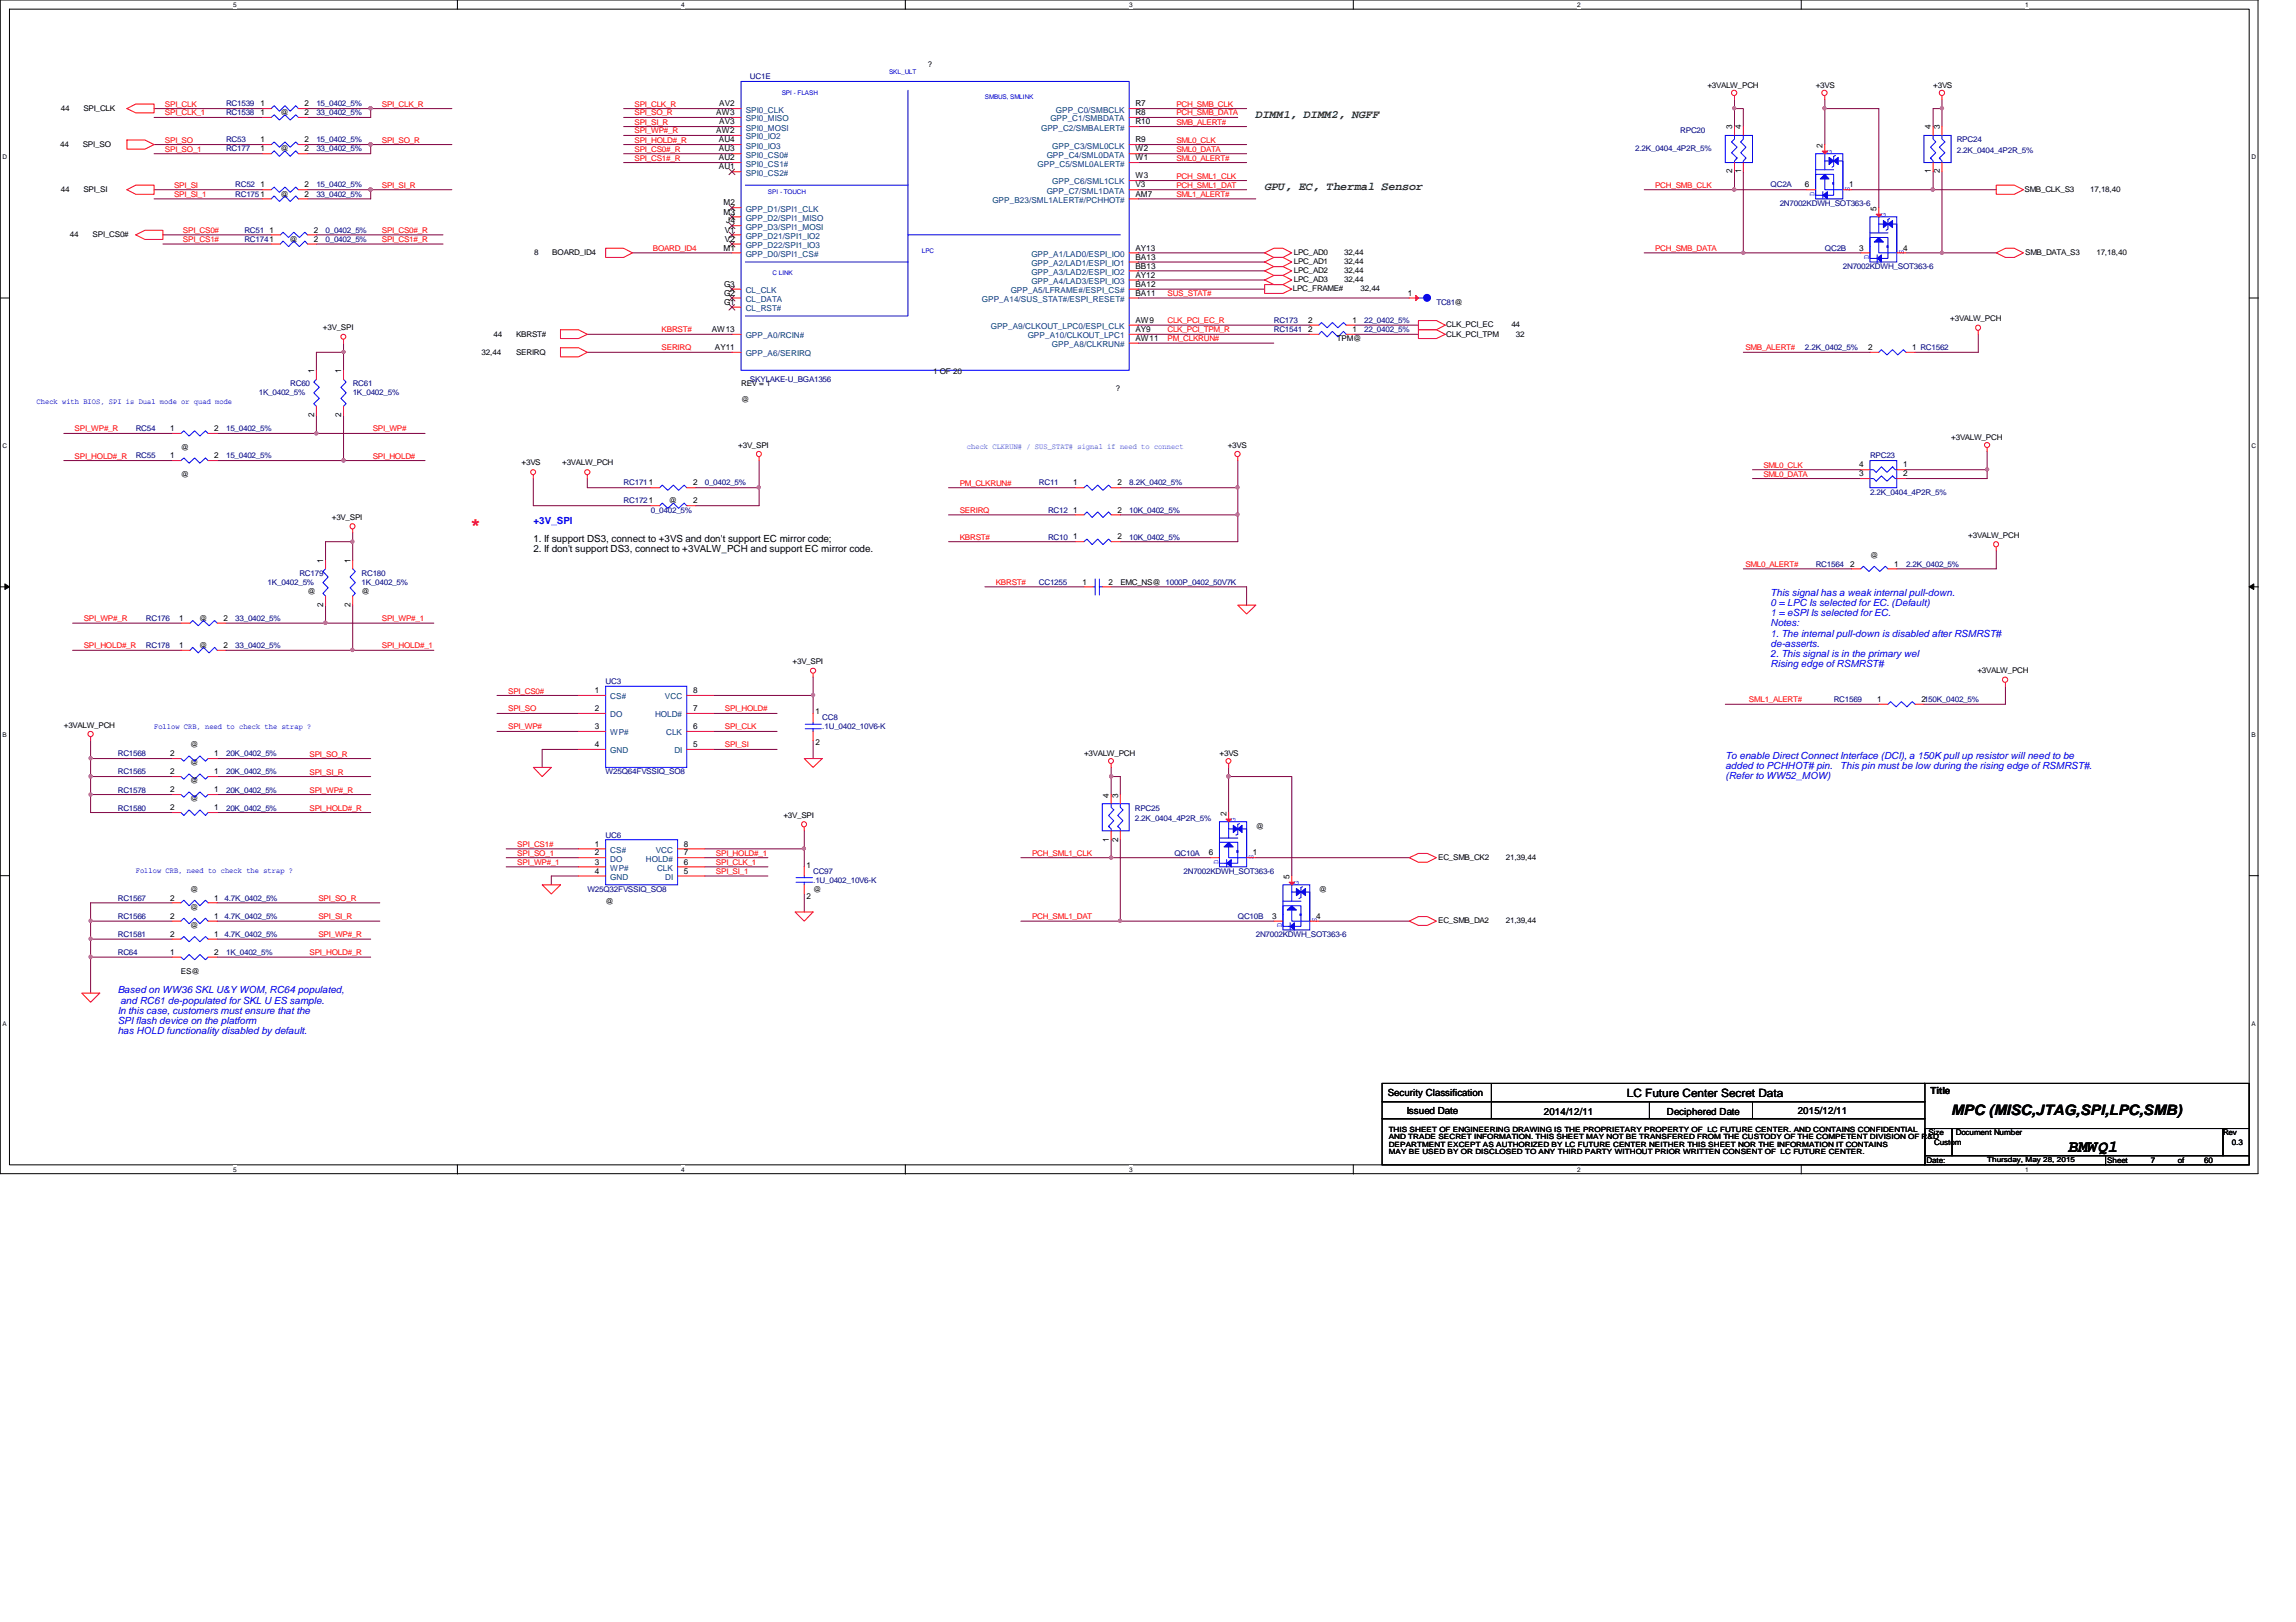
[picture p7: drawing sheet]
<svg xmlns="http://www.w3.org/2000/svg" width="297mm" height="210mm" viewBox="0 0 297 210" stroke-linecap="round" stroke-linejoin="round" font-family="sans-serif">
<defs><g id="words">
<text font-size="2.3" fill="#f00" x="60.8" y="68.5">*</text>
<text font-size="2.2" x="267.6" y="149.1">BMWQ1</text>
<text font-size="1.9" x="252.4" y="144.3">MPC (MISC,JTAG,SPI,LPC,SMB)</text>
<g font-size="1.5" fill="#008000">
<text x="162.5" y="15.3">DIMM1, DIMM2, NGFF</text>
<text x="163.6" y="24.6">GPU, EC, Thermal Sensor</text>
</g>
<text font-size="1.5" x="210.5" y="141.9">LC Future Center Secret Data</text>
<g font-size="1.3">
<text x="69" y="70.1">1. If support DS3, connect to +3VS and don't support EC mirror code;</text>
<text x="69" y="71.5">2. If don't support DS3, connect to +3VALW_PCH and support EC mirror code.</text>
<text x="179.5" y="141.9">Security Classification</text>
<text x="249.8" y="141.5">Title</text>
<text x="182" y="144.1">Issued Date</text>
<text x="199.7" y="144.2">2014/12/11</text>
<text x="215.6" y="144.2">Deciphered Date</text>
<text x="232.6" y="144.1">2015/12/11</text>
</g>
<g font-size="1.3" fill="#00f">
<text x="69" y="67.8">+3V_SPI</text>
<text x="229.1" y="77.1">This signal has a weak internal pull-down.</text>
<text x="229.1" y="78.4">0 = LPC Is selected for EC. (Default)</text>
<text x="229.1" y="79.8">1 = eSPI Is selected for EC.</text>
<text x="229.1" y="81.1">Notes:</text>
<text x="229.1" y="82.4">1. The internal pull-down is disabled after RSMRST#</text>
<text x="229.1" y="83.7">de-asserts.</text>
<text x="229.1" y="85">2. This signal is in the primary wel</text>
<text x="229.1" y="86.3">Rising edge of RSMRST#</text>
<text x="223.2" y="98.2">To enable Direct Connect Interface (DCI), a 150K pull up resistor will need to be</text>
<text x="223.2" y="99.5">added to PCHHOT# pin.</text>
<text x="223.2" y="100.8">(Refer to WW52_MOW)</text>
<text x="238.1" y="99.5">This pin must be low during the rising edge of RSMRST#.</text>
<text x="15.2" y="128.6">Based on WW36 SKL U&amp;Y WOM, RC64 populated,</text>
<text x="15.2" y="131.2">In this case, customers must ensure that the</text>
<text x="15.6" y="129.9">and RC61 de-populated for SKL U ES sample.</text>
<text x="15.2" y="132.5">SPI flash device on the platform</text>
<text x="15.2" y="133.8">has HOLD functionality disabled by default.</text>
</g>
<g font-size="1.1">
<text x="33.7" y="13.8">1</text>
<text x="33.7" y="14.9">1</text>
<text x="39.4" y="13.8">2</text>
<text x="39.4" y="14.9">2</text>
<text x="92.7" y="14.9">AW3</text>
<text x="92.7" y="17.2">AW2</text>
<text x="93" y="13.8">AV2</text>
<text x="93" y="16.1">AV3</text>
<text x="146.9" y="13.8">R7</text>
<text x="146.9" y="16.1">R10</text>
<text x="146.9" y="14.9">R8</text>
<text x="224.1" y="16.7" transform="rotate(-90 224.1 16.7)">3</text>
<text x="225.3" y="16.7" transform="rotate(-90 225.3 16.7)">4</text>
<text x="249.8" y="16.7" transform="rotate(-90 249.8 16.7)">4</text>
<text x="250.9" y="16.7" transform="rotate(-90 250.9 16.7)">3</text>
<text x="33.7" y="18.4">1</text>
<text x="33.7" y="19.6">1</text>
<text x="39.4" y="18.4">2</text>
<text x="39.4" y="19.6">2</text>
<text x="93" y="18.4">AU4</text>
<text x="93" y="19.6">AU3</text>
<text x="93" y="20.7">AU2</text>
<text x="93" y="21.9">AU1</text>
<text x="146.9" y="18.4">R9</text>
<text x="146.9" y="23.1">W3</text>
<text x="146.9" y="20.7">W1</text>
<text x="146.9" y="19.6">W2</text>
<text x="224.1" y="22.4" transform="rotate(-90 224.1 22.4)">2</text>
<text x="225.3" y="22.4" transform="rotate(-90 225.3 22.4)">1</text>
<text x="235.8" y="19.1" transform="rotate(-90 235.8 19.1)">2</text>
<text x="249.8" y="22.4" transform="rotate(-90 249.8 22.4)">1</text>
<text x="250.9" y="22.4" transform="rotate(-90 250.9 22.4)">2</text>
<text x="33.7" y="24.3">1</text>
<text x="39.4" y="24.3">2</text>
<text x="39.4" y="25.4">2</text>
<text x="93.6" y="26.6">M2</text>
<text x="93.6" y="27.8">M3</text>
<text x="93.9" y="28.9">J4</text>
<text x="146.9" y="24.3">V3</text>
<text x="146.9" y="25.4">AM7</text>
<text x="233.5" y="24.3">6</text>
<text x="239.2" y="24.3">1</text>
<text x="242.8" y="27.3" transform="rotate(-90 242.8 27.3)">5</text>
<text x="34.9" y="30.1">1</text>
<text x="40.6" y="31.3">2</text>
<text x="40.6" y="30.1">2</text>
<text x="93.6" y="32.4">M1</text>
<text x="93.8" y="30.1">V1</text>
<text x="93.8" y="31.3">V2</text>
<text x="146.9" y="32.4">AY13</text>
<text x="146.9" y="33.6">BA13</text>
<text x="146.9" y="34.8">BB13</text>
<text x="146.9" y="35.9">AY12</text>
<text x="240.5" y="32.4">3</text>
<text x="246.2" y="32.4">4</text>
<text x="93.7" y="37.1">G3</text>
<text x="93.7" y="38.3">G2</text>
<text x="93.7" y="39.5">G1</text>
<text x="146.9" y="37.1">BA12</text>
<text x="146.9" y="38.3">BA11</text>
<text x="146.9" y="41.8">AW9</text>
<text x="169.2" y="41.8">2</text>
<text x="175" y="41.8">1</text>
<text x="182.1" y="38.3">1</text>
<text x="92.1" y="43">AW13</text>
<text x="92.5" y="45.3">AY11</text>
<text x="146.9" y="43">AY9</text>
<text x="146.9" y="44.1">AW11</text>
<text x="169.2" y="43">2</text>
<text x="175" y="43">1</text>
<text x="241.7" y="45.3">2</text>
<text x="247.4" y="45.3">1 RC1562</text>
<text x="40.6" y="54" transform="rotate(-90 40.6 54)">2</text>
<text x="40.6" y="48.3" transform="rotate(-90 40.6 48.3)">1</text>
<text x="44.2" y="54" transform="rotate(-90 44.2 54)">2</text>
<text x="44.2" y="48.3" transform="rotate(-90 44.2 48.3)">1</text>
<text x="22" y="59.3">1</text>
<text x="22" y="55.8">1</text>
<text x="27.7" y="59.3">2</text>
<text x="27.7" y="55.8">2</text>
<text x="89.7" y="65.2">2</text>
<text x="89.7" y="62.8">2</text>
<text x="138.8" y="62.8">1</text>
<text x="144.6" y="62.8">2</text>
<text x="240.5" y="60.5">4</text>
<text x="240.5" y="61.6">3</text>
<text x="246.2" y="60.5">1</text>
<text x="246.2" y="61.6">2</text>
<text x="138.8" y="69.8">1</text>
<text x="138.9" y="66.3">1</text>
<text x="144.6" y="69.8">2</text>
<text x="144.6" y="66.3">2</text>
<text x="41.8" y="72.8" transform="rotate(-90 41.8 72.8)">1</text>
<text x="45.3" y="72.8" transform="rotate(-90 45.3 72.8)">1</text>
<text x="140" y="75.6">1</text>
<text x="143.4" y="75.6">2</text>
<text x="239.3" y="73.3">2</text>
<text x="245.1" y="73.3">1</text>
<text x="23.2" y="80.3">1</text>
<text x="23.2" y="83.9">1</text>
<text x="28.9" y="80.3">2</text>
<text x="28.9" y="83.9">2</text>
<text x="41.8" y="78.5" transform="rotate(-90 41.8 78.5)">2</text>
<text x="45.3" y="78.5" transform="rotate(-90 45.3 78.5)">2</text>
<text x="77" y="89.7">1</text>
<text x="89.7" y="89.7">8</text>
<text x="77" y="92">2</text>
<text x="77" y="94.4">3</text>
<text x="89.7" y="94.4">6</text>
<text x="89.7" y="92">7</text>
<text x="105.5" y="92.5">1</text>
<text x="242.9" y="90.8">1</text>
<text x="248.6" y="90.8">2150K_0402_5%</text>
<text x="22" y="100.2">2</text>
<text x="22" y="97.9">2</text>
<text x="27.7" y="100.2">1</text>
<text x="27.7" y="97.9">1</text>
<text x="77" y="96.7">4</text>
<text x="89.7" y="96.7">5</text>
<text x="105.5" y="96.4">2</text>
<text x="22" y="102.5">2</text>
<text x="22" y="104.9">2</text>
<text x="27.7" y="102.5">1</text>
<text x="27.7" y="104.9">1</text>
<text x="143.5" y="103.2" transform="rotate(-90 143.5 103.2)">4</text>
<text x="144.6" y="103.2" transform="rotate(-90 144.6 103.2)">3</text>
<text x="158.7" y="105.5" transform="rotate(-90 158.7 105.5)">2</text>
<text x="77" y="109.6">1</text>
<text x="77" y="110.7">2</text>
<text x="77" y="111.9">3</text>
<text x="77" y="113.1">4</text>
<text x="88.5" y="111.9">6</text>
<text x="88.5" y="109.6">8</text>
<text x="88.5" y="110.7">7</text>
<text x="88.5" y="113.1">5</text>
<text x="104.3" y="112.4">1</text>
<text x="143.5" y="108.9" transform="rotate(-90 143.5 108.9)">1</text>
<text x="144.6" y="108.9" transform="rotate(-90 144.6 108.9)">2</text>
<text x="156.4" y="110.7">6</text>
<text x="162.1" y="110.7">1</text>
<text x="166.8" y="113.7" transform="rotate(-90 166.8 113.7)">5</text>
<text x="22" y="118.9">2</text>
<text x="22" y="116.5">2</text>
<text x="27.7" y="118.9">1</text>
<text x="27.7" y="116.5">1</text>
<text x="104.3" y="116.3">2</text>
<text x="164.6" y="118.9">3</text>
<text x="170.3" y="118.9">4</text>
<text x="22" y="123.6">1</text>
<text x="22" y="121.2">2</text>
<text x="27.7" y="123.6">2</text>
<text x="27.7" y="121.2">1</text>
</g>
<g font-size="1.1" fill="#004080">
<text x="96.5" y="14.6">SPI0_CLK</text>
<text x="96.5" y="15.7">SPI0_MISO</text>
<text x="96.5" y="16.9">SPI0_MOSI</text>
<text x="134.7" y="16.9">GPP_C2/SMBALERT#</text>
<text x="135.9" y="15.7">GPP_C1/SMBDATA</text>
<text x="136.6" y="14.6">GPP_C0/SMBCLK</text>
<text x="96.5" y="18">SPI0_IO2</text>
<text x="96.5" y="19.2">SPI0_IO3</text>
<text x="96.5" y="20.4">SPI0_CS0#</text>
<text x="96.5" y="21.5">SPI0_CS1#</text>
<text x="96.5" y="22.7">SPI0_CS2#</text>
<text x="134.2" y="21.5">GPP_C5/SML0ALERT#</text>
<text x="135.4" y="20.4">GPP_C4/SML0DATA</text>
<text x="136.1" y="19.2">GPP_C3/SML0CLK</text>
<text x="136.1" y="23.9">GPP_C6/SML1CLK</text>
<text x="96.5" y="27.4">GPP_D1/SPI1_CLK</text>
<text x="96.5" y="28.6">GPP_D2/SPI1_MISO</text>
<text x="96.5" y="29.7">GPP_D3/SPI1_MOSI</text>
<text x="128.4" y="26.2">GPP_B23/SML1ALERT#/PCHHOT#</text>
<text x="135.4" y="25.1">GPP_C7/SML1DATA</text>
<text x="96.5" y="30.9">GPP_D21/SPI1_IO2</text>
<text x="96.5" y="32.1">GPP_D22/SPI1_IO3</text>
<text x="96.5" y="33.2">GPP_D0/SPI1_CS#</text>
<text x="133.4" y="33.2">GPP_A1/LAD0/ESPI_IO0</text>
<text x="133.4" y="34.4">GPP_A2/LAD1/ESPI_IO1</text>
<text x="133.4" y="35.6">GPP_A3/LAD2/ESPI_IO2</text>
<text x="96.5" y="37.9">CL_CLK</text>
<text x="96.5" y="39.1">CL_DATA</text>
<text x="96.5" y="40.3">CL_RST#</text>
<text x="127" y="39.1">GPP_A14/SUS_STAT#/ESPI_RESET#</text>
<text x="130.8" y="37.9">GPP_A5/LFRAME#/ESPI_CS#</text>
<text x="133.4" y="36.7">GPP_A4/LAD3/ESPI_IO3</text>
<text x="96.5" y="43.8">GPP_A0/RCIN#</text>
<text x="96.5" y="46.1">GPP_A6/SERIRQ</text>
<text x="128.2" y="42.6">GPP_A9/CLKOUT_LPC0/ESPI_CLK</text>
<text x="133" y="43.8">GPP_A10/CLKOUT_LPC1</text>
<text x="136.1" y="44.9">GPP_A8/CLKRUN#</text>
<text x="78.9" y="92.8">DO</text>
<text x="78.9" y="95.2">WP#</text>
<text x="78.9" y="90.5">CS#</text>
<text x="84.7" y="92.8">HOLD#</text>
<text x="86" y="90.5">VCC</text>
<text x="86.2" y="95.2">CLK</text>
<text x="78.9" y="97.5">GND</text>
<text x="87.2" y="97.5">DI</text>
<text x="78.9" y="110.4">CS#</text>
<text x="78.9" y="111.5">DO</text>
<text x="78.9" y="112.7">WP#</text>
<text x="78.9" y="113.9">GND</text>
<text x="83.6" y="111.5">HOLD#</text>
<text x="84.8" y="110.4">VCC</text>
<text x="85" y="112.7">CLK</text>
<text x="86.1" y="113.9">DI</text>
</g>
<g font-size="1" fill="#000080">
<text x="97" y="10.2">UC1E</text>
<text x="29.2" y="13.8">RC1539</text>
<text x="29.2" y="14.9">RC1538</text>
<text x="40.9" y="13.8">15_0402_5%</text>
<text x="40.9" y="14.9">33_0402_5%</text>
<text x="217.4" y="17.3">RPC20</text>
<text x="29.2" y="18.4">RC53</text>
<text x="29.2" y="19.6">RC177</text>
<text x="40.9" y="18.4">15_0402_5%</text>
<text x="40.9" y="19.6">33_0402_5%</text>
<text x="211.5" y="19.6">2.2K_0404_4P2R_5%</text>
<text x="253.1" y="18.4">RPC24</text>
<text x="253.1" y="19.9">2.2K_0404_4P2R_5%</text>
<text x="30.4" y="24.3">RC52</text>
<text x="30.4" y="25.4">RC1751</text>
<text x="40.9" y="24.3">15_0402_5%</text>
<text x="40.9" y="25.4">33_0402_5%</text>
<text x="229.1" y="24.3">QC2A</text>
<text x="230.2" y="26.6">2N7002KDWH_SOT363-6</text>
<text x="31.6" y="31.3">RC1741</text>
<text x="31.6" y="30.1">RC51</text>
<text x="42.1" y="31.3">0_0402_5%</text>
<text x="42.1" y="30.1">0_0402_5%</text>
<text x="236.1" y="32.5">QC2B</text>
<text x="238.4" y="34.8">2N7002KDWH_SOT363-6</text>
<text x="164.8" y="41.8">RC173</text>
<text x="176.5" y="41.8">22_0402_5%</text>
<text x="185.8" y="39.5">TC81@</text>
<text x="164.8" y="43">RC1541</text>
<text x="176.5" y="43">22_0402_5%</text>
<text x="233.5" y="45.3">2.2K_0402_5%</text>
<text x="33.5" y="51.1">1K_0402_5%</text>
<text x="37.5" y="50">RC60</text>
<text x="45.6" y="50">RC61</text>
<text x="45.6" y="51.1">1K_0402_5%</text>
<text x="97" y="49.4">SKYLAKE-U_BGA1356</text>
<text x="17.6" y="59.3">RC55</text>
<text x="17.6" y="55.8">RC54</text>
<text x="29.2" y="59.3">15_0402_5%</text>
<text x="29.2" y="55.8">15_0402_5%</text>
<text x="241.9" y="59.3">RPC23</text>
<text x="80.7" y="65.2">RC1721</text>
<text x="80.7" y="62.8">RC1711</text>
<text x="91.2" y="62.8">0_0402_5%</text>
<text x="134.4" y="62.8">RC11</text>
<text x="146.1" y="62.8">8.2K_0402_5%</text>
<text x="241.9" y="64">2.2K_0404_4P2R_5%</text>
<text x="84.2" y="66.3">0_0402_5%</text>
<text x="135.6" y="69.8">RC10</text>
<text x="135.6" y="66.3">RC12</text>
<text x="146.1" y="69.8">10K_0402_5%</text>
<text x="146.1" y="66.3">10K_0402_5%</text>
<text x="34.6" y="75.7">1K_0402_5%</text>
<text x="38.7" y="74.5">RC179</text>
<text x="46.8" y="74.5">RC180</text>
<text x="46.8" y="75.7">1K_0402_5%</text>
<text x="134.4" y="75.7">CC1255</text>
<text x="234.9" y="73.4">RC1564</text>
<text x="246.6" y="73.4">2.2K_0402_5%</text>
<text x="18.9" y="80.3">RC176</text>
<text x="18.9" y="83.9">RC178</text>
<text x="30.4" y="80.3">33_0402_5%</text>
<text x="30.4" y="83.9">33_0402_5%</text>
<text x="78.4" y="88.5">UC3</text>
<text x="106.4" y="93.2">CC8</text>
<text x="106.4" y="94.4">.1U_0402_10V6-K</text>
<text x="237.2" y="90.9">RC1569</text>
<text x="15.2" y="100.2">RC1565</text>
<text x="15.2" y="97.9">RC1568</text>
<text x="29.2" y="100.2">20K_0402_5%</text>
<text x="29.2" y="97.9">20K_0402_5%</text>
<text x="78.4" y="100.2">W25Q64FVSSIQ_SO8</text>
<text x="15.2" y="102.6">RC1578</text>
<text x="15.2" y="104.9">RC1580</text>
<text x="29.2" y="102.6">20K_0402_5%</text>
<text x="29.2" y="104.9">20K_0402_5%</text>
<text x="146.8" y="104.9">RPC25</text>
<text x="146.8" y="106.3">2.2K_0404_4P2R_5%</text>
<text x="78.4" y="108.4">UC6</text>
<text x="105.2" y="113.1">CC97</text>
<text x="151.9" y="110.7">QC10A</text>
<text x="153.1" y="113.1">2N7002KDWH_SOT363-6</text>
<text x="15.2" y="118.9">RC1566</text>
<text x="15.2" y="116.6">RC1567</text>
<text x="29" y="118.9">4.7K_0402_5%</text>
<text x="29" y="116.6">4.7K_0402_5%</text>
<text x="76" y="115.4">W25Q32FVSSIQ_SO8</text>
<text x="105.2" y="114.3">.1U_0402_10V6-K</text>
<text x="160.1" y="118.9">QC10B</text>
<text x="15.2" y="123.6">RC64</text>
<text x="15.2" y="121.2">RC1581</text>
<text x="29" y="121.2">4.7K_0402_5%</text>
<text x="29.2" y="123.6">1K_0402_5%</text>
<text x="162.5" y="121.2">2N7002KDWH_SOT363-6</text>
</g>
<g font-size="1">
<text x="120.1" y="8.7">?</text>
<text x="220.9" y="11.4">+3VALW_PCH</text>
<text x="234.9" y="11.4">+3VS</text>
<text x="250.1" y="11.4">+3VS</text>
<text x="7.9" y="14.4">44</text>
<text x="10.8" y="14.4">SPI_CLK</text>
<text x="36.3" y="14.9">@</text>
<text x="7.8" y="19">44</text>
<text x="10.7" y="19">SPI_SO</text>
<text x="36.3" y="19.6">@</text>
<text x="7.9" y="24.8">44</text>
<text x="10.8" y="24.8">SPI_SI</text>
<text x="36.3" y="25.4">@</text>
<text x="261.9" y="24.8">SMB_CLK_S3</text>
<text x="270.4" y="24.8">17,18,40</text>
<text x="9.1" y="30.7">44</text>
<text x="12" y="30.7">SPI_CS0#</text>
<text x="37.5" y="31.3">@</text>
<text x="69.1" y="33">8</text>
<text x="71.5" y="33">BOARD_ID4</text>
<text x="167.4" y="33">LPC_AD0</text>
<text x="167.4" y="34.2">LPC_AD1</text>
<text x="167.4" y="35.4">LPC_AD2</text>
<text x="173.9" y="33">32,44</text>
<text x="173.9" y="34.2">32,44</text>
<text x="173.9" y="35.4">32,44</text>
<text x="262" y="33">SMB_DATA_S3</text>
<text x="271.2" y="33">17,18,40</text>
<text x="167.3" y="37.7">LPC_FRAME#</text>
<text x="167.4" y="36.5">LPC_AD3</text>
<text x="173.9" y="36.5">32,44</text>
<text x="176" y="37.7">32,44</text>
<text x="252.3" y="41.6">+3VALW_PCH</text>
<text x="41.8" y="42.7">+3V_SPI</text>
<text x="62.3" y="45.9">32,44</text>
<text x="63.8" y="43.6">44</text>
<text x="66.8" y="45.9">SERIRQ</text>
<text x="66.8" y="43.6">KBRST#</text>
<text x="173" y="44.2">TPM@</text>
<text x="187.1" y="43.6">CLK_PCI_TPM</text>
<text x="187.1" y="42.4">CLK_PCI_EC</text>
<text x="195.5" y="42.4">44</text>
<text x="196.1" y="43.6">32</text>
<text x="95.9" y="52.1">@</text>
<text x="95.9" y="50">REV = 1</text>
<text x="120.7" y="48.3">1 OF 20</text>
<text x="144.4" y="50.5">?</text>
<text x="23.4" y="58.3">@</text>
<text x="95.5" y="57.9">+3V_SPI</text>
<text x="158.8" y="57.9">+3VS</text>
<text x="252.4" y="57">+3VALW_PCH</text>
<text x="23.4" y="61.8">@</text>
<text x="67.5" y="60.2">+3VS</text>
<text x="72.7" y="60.2">+3VALW_PCH</text>
<text x="86.5" y="65.2">@</text>
<text x="42.9" y="67.3">+3V_SPI</text>
<text x="254.6" y="69.6">+3VALW_PCH</text>
<text x="39.8" y="76.8">@</text>
<text x="46.8" y="76.8">@</text>
<text x="144.9" y="75.7">EMC_NS@ 1000P_0402_50V7K</text>
<text x="241.9" y="72.2">@</text>
<text x="25.8" y="80.3">@</text>
<text x="25.8" y="83.9">@</text>
<text x="102.5" y="86">+3V_SPI</text>
<text x="255.8" y="87.1">+3VALW_PCH</text>
<text x="8.3" y="94.1">+3VALW_PCH</text>
<text x="24.6" y="101.4">@</text>
<text x="24.6" y="99.1">@</text>
<text x="24.6" y="96.7">@</text>
<text x="140.2" y="97.9">+3VALW_PCH</text>
<text x="157.8" y="97.9">+3VS</text>
<text x="24.6" y="103.7">@</text>
<text x="101.3" y="105.8">+3V_SPI</text>
<text x="162.5" y="107.2">@</text>
<text x="186.1" y="111.3">EC_SMB_CK2</text>
<text x="194.8" y="111.3">21,39,44</text>
<text x="24.6" y="117.7">@</text>
<text x="24.6" y="115.4">@</text>
<text x="78.4" y="116.9">@</text>
<text x="105.2" y="115.4">@</text>
<text x="170.6" y="115.4">@</text>
<text x="186.1" y="119.5">EC_SMB_DA2</text>
<text x="194.8" y="119.5">21,39,44</text>
<text x="24.6" y="120.1">@</text>
<text x="23.4" y="126">ES@</text>
<text x="249.5" y="146.9">Size</text>
<text x="250.2" y="148.1">Custom</text>
<text x="253" y="146.9">Document Number</text>
<text x="287.6" y="146.9">Rev</text>
<text x="288.8" y="148.1">0.3</text>
<text x="249.3" y="150.5">Date:</text>
<text x="272.6" y="150.5">Sheet</text>
<text x="278.3" y="150.5">7</text>
<text x="281.8" y="150.5">of</text>
<text x="285.2" y="150.5">60</text>
</g>
<g font-size="1" fill="#f00">
<text x="21.3" y="14.9">SPI_CLK_1</text>
<text x="21.3" y="13.8">SPI_CLK</text>
<text x="49.4" y="13.8">SPI_CLK_R</text>
<text x="82.1" y="17.3">SPI_WP#_R</text>
<text x="82.1" y="16.1">SPI_SI_R</text>
<text x="82.1" y="14.9">SPI_SO_R</text>
<text x="82.1" y="13.8">SPI_CLK_R</text>
<text x="152.2" y="13.8">PCH_SMB_CLK</text>
<text x="152.2" y="14.9">PCH_SMB_DATA</text>
<text x="152.2" y="16.1">SMB_ALERT#</text>
<text x="21.3" y="19.6">SPI_SO_1</text>
<text x="21.3" y="18.5">SPI_SO</text>
<text x="49.4" y="18.5">SPI_SO_R</text>
<text x="82.1" y="18.5">SPI_HOLD#_R</text>
<text x="82.1" y="19.6">SPI_CS0#_R</text>
<text x="82.1" y="20.8">SPI_CS1#_R</text>
<text x="152.2" y="20.8">SML0_ALERT#</text>
<text x="152.2" y="23.1">PCH_SML1_CLK</text>
<text x="152.2" y="19.6">SML0_DATA</text>
<text x="152.2" y="18.5">SML0_CLK</text>
<text x="22.5" y="25.5">SPI_SI_1</text>
<text x="22.5" y="24.3">SPI_SI</text>
<text x="49.4" y="24.3">SPI_SI_R</text>
<text x="152.2" y="24.3">PCH_SML1_DAT</text>
<text x="152.2" y="25.5">SML1_ALERT#</text>
<text x="214.1" y="24.3">PCH_SMB_CLK</text>
<text x="23.7" y="31.3">SPI_CS1#</text>
<text x="23.7" y="30.1">SPI_CS0#</text>
<text x="49.4" y="31.3">SPI_CS1#_R</text>
<text x="49.4" y="30.1">SPI_CS0#_R</text>
<text x="84.5" y="32.5">BOARD_ID4</text>
<text x="214.1" y="32.5">PCH_SMB_DATA</text>
<text x="151" y="38.3">SUS_STAT#</text>
<text x="151" y="41.8">CLK_PCI_EC_R</text>
<text x="85.6" y="45.3">SERIRQ</text>
<text x="85.6" y="43">KBRST#</text>
<text x="151" y="43">CLK_PCI_TPM_R</text>
<text x="151" y="44.2">PM_CLKRUN#</text>
<text x="225.8" y="45.3">SMB_ALERT#</text>
<text x="9.6" y="55.8">SPI_WP#_R</text>
<text x="9.6" y="59.4">SPI_HOLD#_R</text>
<text x="48.2" y="59.4">SPI_HOLD#</text>
<text x="48.2" y="55.8">SPI_WP#</text>
<text x="124.2" y="62.9">PM_CLKRUN#</text>
<text x="228.1" y="61.7">SML0_DATA</text>
<text x="228.1" y="60.5">SML0_CLK</text>
<text x="124.2" y="69.8">KBRST#</text>
<text x="124.2" y="66.4">SERIRQ</text>
<text x="128.8" y="75.7">KBRST#</text>
<text x="225.8" y="73.4">SML0_ALERT#</text>
<text x="10.8" y="83.9">SPI_HOLD#_R</text>
<text x="10.8" y="80.4">SPI_WP#_R</text>
<text x="49.4" y="83.9">SPI_HOLD#_1</text>
<text x="49.4" y="80.4">SPI_WP#_1</text>
<text x="65.7" y="89.7">SPI_CS0#</text>
<text x="65.7" y="92.1">SPI_SO</text>
<text x="65.7" y="94.4">SPI_WP#</text>
<text x="93.8" y="92.1">SPI_HOLD#</text>
<text x="93.8" y="94.4">SPI_CLK</text>
<text x="226.3" y="90.9">SML1_ALERT#</text>
<text x="40" y="97.9">SPI_SO_R</text>
<text x="40" y="100.2">SPI_SI_R</text>
<text x="93.8" y="96.7">SPI_SI</text>
<text x="40" y="102.6">SPI_WP#_R</text>
<text x="40" y="104.9">SPI_HOLD#_R</text>
<text x="66.9" y="111.9">SPI_WP#_1</text>
<text x="66.9" y="110.7">SPI_SO_1</text>
<text x="66.9" y="109.6">SPI_CS1#</text>
<text x="92.6" y="110.7">SPI_HOLD#_1</text>
<text x="92.6" y="113.1">SPI_SI_1</text>
<text x="92.6" y="111.9">SPI_CLK_1</text>
<text x="133.5" y="110.7">PCH_SML1_CLK</text>
<text x="41.2" y="116.6">SPI_SO_R</text>
<text x="41.2" y="119">SPI_SI_R</text>
<text x="133.5" y="119">PCH_SML1_DAT</text>
<text x="40" y="123.6">SPI_HOLD#_R</text>
<text x="41.2" y="121.3">SPI_WP#_R</text>
</g>
<g font-size="1" fill="#00f">
<text x="237" y="19.9" transform="rotate(-90 237 19.9)">G</text>
<text x="234.7" y="25.4" transform="rotate(-90 234.7 25.4)">D</text>
<text x="239.3" y="24.7" transform="rotate(-90 239.3 24.7)">S</text>
<text x="244" y="28.1" transform="rotate(-90 244 28.1)">G</text>
<text x="241.8" y="33.6" transform="rotate(-90 241.8 33.6)">D</text>
<text x="246.3" y="32.9" transform="rotate(-90 246.3 32.9)">S</text>
<text x="4.7" y="52.3">Check with BIOS, SPI is Dual mode or quad mode</text>
<text x="19.9" y="94.3">Follow CRB, need to check the strap ?</text>
<text x="159.8" y="106.3" transform="rotate(-90 159.8 106.3)">G</text>
<text x="17.6" y="113">Follow CRB, need to check the strap ?</text>
<text x="157.6" y="111.8" transform="rotate(-90 157.6 111.8)">D</text>
<text x="162.2" y="111.1" transform="rotate(-90 162.2 111.1)">S</text>
<text x="168" y="114.5" transform="rotate(-90 168 114.5)">G</text>
<text x="170.3" y="119.3" transform="rotate(-90 170.3 119.3)">S</text>
<text x="165.8" y="120" transform="rotate(-90 165.8 120)">D</text>
</g>
<text font-size="1" fill="#0080ff" x="125.1" y="58.1">check CLKRUN# / SUS_STAT# signal if need to connect</text>
<g font-size=".9">
<text x="179.7" y="146.4">THIS SHEET OF ENGINEERING DRAWING IS THE PROPRIETARY PROPERTY OF LC FUTURE CENTER. AND CONTAINS CONFIDENTIAL</text>
<text x="179.7" y="147.4">AND TRADE SECRET INFORMATION. THIS SHEET MAY NOT BE TRANSFERED FROM THE CUSTODY OF THE COMPETENT DIVISION OF R&amp;D</text>
<text x="179.7" y="148.4">DEPARTMENT EXCEPT AS AUTHORIZED BY LC FUTURE CENTER NEITHER THIS SHEET NOR THE INFORMATION IT CONTAINS</text>
<text x="179.7" y="149.4">MAY BE USED BY OR DISCLOSED TO ANY THIRD PARTY WITHOUT PRIOR WRITTEN CONSENT OF LC FUTURE CENTER.</text>
<text x="257.1" y="150.4">Thursday, May 28, 2015</text>
</g>
<g font-size=".8">
<text x="30.2" y=".9">5</text>
<text x="88.1" y=".9">4</text>
<text x="146.1" y=".9">3</text>
<text x="204" y=".9">2</text>
<text x="262" y=".9">1</text>
<text x=".3" y="20.6">D</text>
<text x="291.3" y="20.6">D</text>
<text x=".3" y="58">C</text>
<text x="291.3" y="58">C</text>
<text x=".3" y="95.4">B</text>
<text x="291.3" y="95.4">B</text>
<text x=".3" y="132.8">A</text>
<text x="291.3" y="132.8">A</text>
<text x="30.2" y="151.6">5</text>
<text x="88.1" y="151.6">4</text>
<text x="146.1" y="151.6">3</text>
<text x="204" y="151.6">2</text>
<text x="262" y="151.6">1</text>
</g>
<g font-size=".8" fill="#00f">
<text x="115" y="9.5">SKL_ULT</text>
<text x="101.1" y="12.2">SPI - FLASH</text>
<text x="127.4" y="12.8">SMBUS, SMLINK</text>
<text x="99.4" y="25.1">SPI - TOUCH</text>
<text x="99.9" y="35.6">C LINK</text>
<text x="119.2" y="32.7">LPC</text>
</g>
</g></defs>
<path d="M0 0h292.1v151.9h-292.1zM1.2 1.2h289.8v149.5h-289.8z" fill="none" stroke="#000" stroke-width=".13"/>
<g fill="#fff">
<path d="M30.2 .1h.4v1h-.4z"/>
<path d="M30.2 150.9h.4v.9h-.4z"/>
</g>
<path d="M59.2 0v1.2M59.2 150.7v1.2" fill="none" stroke="#000" stroke-width=".13"/>
<g fill="#fff">
<path d="M88.1 .1h.5v1h-.5z"/>
<path d="M88.1 150.9h.5v.9h-.5z"/>
</g>
<path d="M117.1 0v1.2M117.1 150.7v1.2" fill="none" stroke="#000" stroke-width=".13"/>
<g fill="#fff">
<path d="M146.1 .1h.4v1h-.4z"/>
<path d="M146.1 150.9h.4v.9h-.4z"/>
</g>
<path d="M175.1 0v1.2M175.1 150.7v1.2" fill="none" stroke="#000" stroke-width=".13"/>
<g fill="#fff">
<path d="M204 .1h.5v1h-.5z"/>
<path d="M204 150.9h.5v.9h-.5z"/>
</g>
<path d="M233 0v1.2M233 150.7v1.2" fill="none" stroke="#000" stroke-width=".13"/>
<g fill="#fff">
<path d="M262 .1h.5v1h-.5z"/>
<path d="M262 150.9h.5v.9h-.5z"/>
<path d="M.3 19.9h.6v.9h-.6z"/>
<path d="M291.3 19.9h.6v.9h-.6z"/>
<path d="M.3 57.2h.6v1h-.6z"/>
<path d="M291.3 57.2h.6v1h-.6z"/>
</g>
<path d="M0 38.6h1.2M291 38.6h1.2" fill="none" stroke="#000" stroke-width=".13"/>
<g fill="#fff">
<path d="M.3 94.6h.6v.9h-.6z"/>
<path d="M291.3 94.6h.5v.9h-.5z"/>
</g>
<path d="M0 75.9h1.2M.6 75.6l.6 .3-.6 .4zM291 75.9l.6-.3v.7zM291 75.9h1.2" fill="none" stroke="#000" stroke-width=".13"/>
<path d="M.6 75.6l.6 .3-.6 .4zM291 75.9l.6-.3v.7z" fill="#000"/>
<g fill="#fff">
<path d="M.3 132h.6v.9h-.6z"/>
<path d="M291.3 132h.5v.9h-.5z"/>
</g>
<path d="M0 113.3h1.2M291 113.3h1.2" fill="none" stroke="#000" stroke-width=".13"/>
<path d="M19.9 18.7h14M48 18.7h10.5M19.9 24.6h14M21.1 30.4h14M40.9 30.4h16.4" fill="none" stroke="#800040" stroke-width=".13"/>
<path d="M47.8 18.5h.3l.1 .2-.1 .1-.2 .1-.1-.1z" fill-rule="evenodd" fill="#f0f"/>
<path d="M47.8 18.5h.3l.1 .2-.1 .1-.2 .1-.1-.1z" fill="none" stroke="#f0f" stroke-width=".13"/>
<path d="M48 24.6h10.5" fill="none" stroke="#800040" stroke-width=".13"/>
<path d="M47.8 24.4h.3l.1 .1-.1 .2-.2 .1-.1-.1z" fill-rule="evenodd" fill="#f0f"/>
<path d="M47.8 24.4h.3l.1 .1-.1 .2-.2 .1-.1-.1z" fill="none" stroke="#f0f" stroke-width=".13"/>
<path d="M226.7 61.9h14M226.7 60.8h14M246.6 60.8h10.5" fill="none" stroke="#800040" stroke-width=".13"/>
<path d="M256.9 60.6h.3l.1 .1-.1 .2-.1 .1-.2-.1z" fill-rule="evenodd" fill="#f0f"/>
<path d="M256.9 60.6h.3l.1 .1-.1 .2-.1 .1-.2-.1z" fill="none" stroke="#f0f" stroke-width=".13"/>
<path d="M257.1 58.4v3.5h-10.5M76 61.9v1.2h8.2M90 63.1h8.2v2.3" fill="none" stroke="#800040" stroke-width=".13"/>
<path d="M98 62.9h.3l.1 .2-.1 .1-.1 .1-.2-.1z" fill-rule="evenodd" fill="#f0f"/>
<path d="M98 62.9h.3l.1 .2-.1 .1-.1 .1-.2-.1z" fill="none" stroke="#f0f" stroke-width=".13"/>
<path d="M69 65.4h15.2M90 65.4h8.2M64.3 90h10.5M64.3 92.3h10.5M64.3 94.7h10.5M74.8 97h-4.7v2.3M92.4 92.3h8.1M92.4 94.7h8.1M92.4 97h8.1M92.4 90h12.8" fill="none" stroke="#800040" stroke-width=".13"/>
<path d="M105 89.8h.3l.1 .2-.1 .1-.1 .1-.2-.1z" fill-rule="evenodd" fill="#f0f"/>
<path d="M105 89.8h.3l.1 .2-.1 .1-.1 .1-.2-.1z" fill="none" stroke="#f0f" stroke-width=".13"/>
<path d="M44.4 53.8v5.8M105.2 90v2.3" fill="none" stroke="#800040" stroke-width=".13"/>
<path d="M44.3 59.4h.3l.1 .2-.1 .1-.2 .1-.1-.1z" fill-rule="evenodd" fill="#f0f"/>
<path d="M44.3 59.4h.3l.1 .2-.1 .1-.2 .1-.1-.1z" fill="none" stroke="#f0f" stroke-width=".13"/>
<path d="M21.1 31.6h14M40.9 31.6h16.4M28.1 59.6h16.3M76 43.3h18.7M45.6 78.3v5.9M105.2 95.8v2.4M105.2 87.6v2.4M65.5 109.9h9.3M91.2 112.2h8.1M91.2 109.9h12.8" fill="none" stroke="#800040" stroke-width=".13"/>
<path d="M103.9 109.7h.2l.1 .1-.1 .1-.1 .1-.1-.1z" fill-rule="evenodd" fill="#f0f"/>
<path d="M103.9 109.7h.2l.1 .1-.1 .1-.1 .1-.1-.1z" fill="none" stroke="#f0f" stroke-width=".13"/>
<path d="M19.9 19.9h14M39.8 18.7h8.2v1.2h-8.2M19.9 25.7h14M39.8 24.6h8.2v1.1h-8.2M45.6 69v3.5M65.5 111h9.3M74.8 113.4h-3.5v1.1M91.2 113.4h8.1M104 107.5v4.7M104 115.7v2.3" fill="none" stroke="#800040" stroke-width=".13"/>
<path d="M45.4 69.9h.3l.1 .2-.1 .1-.1 .1-.2-.1z" fill-rule="evenodd" fill="#f0f"/>
<path d="M45.4 69.9h.3l.1 .2-.1 .1-.1 .1-.2-.1z" fill="none" stroke="#f0f" stroke-width=".13"/>
<path d="M42.1 78.3v2.3M45.6 70.1h-3.5v2.4M9.4 84.2h14M9.4 80.6h14M29.2 80.6h12.9M42.1 80.6h14M45.6 84.2h10.5" fill="none" stroke="#800040" stroke-width=".13"/>
<path d="M41.9 80.4h.3l.1 .2-.1 .1-.1 .1-.2-.1z" fill-rule="evenodd" fill="#f0f"/>
<path d="M41.9 80.4h.3l.1 .2-.1 .1-.1 .1-.2-.1z" fill="none" stroke="#f0f" stroke-width=".13"/>
<path d="M29.2 84.2h16.4" fill="none" stroke="#800040" stroke-width=".13"/>
<path d="M45.4 84h.3l.1 .1-.1 .2h-.1h-.2z" fill-rule="evenodd" fill="#f0f"/>
<path d="M45.4 84h.3l.1 .1-.1 .2h-.1h-.2z" fill="none" stroke="#f0f" stroke-width=".13"/>
<g fill="none" stroke="#800040" stroke-width=".13">
<path d="M19.9 14.1h14M80.7 17.5h14M80.7 18.7h14M80.7 19.9h14M80.7 16.4h14M80.7 15.2h14M80.7 14.1h14M80.7 21h14M40.9 45.6h3.5v2.3M44.4 44.4v1.2M98.2 59.6v3.5M69 61.9v3.5"/>
<path d="M65.5 112.2h9.3M91.2 111h8.1"/>
</g>
<path d="M44.3 45.4h.3l.1 .1-.1 .2-.2 .1-.1-.1z" fill-rule="evenodd" fill="#f0f"/>
<path d="M44.3 45.4h.3l.1 .1-.1 .2-.2 .1-.1-.1z" fill="none" stroke="#f0f" stroke-width=".13"/>
<path d="M48 14.1h10.5" fill="none" stroke="#800040" stroke-width=".13"/>
<path d="M47.8 13.9h.3l.1 .1-.1 .1-.2 .1-.1-.1z" fill-rule="evenodd" fill="#f0f"/>
<path d="M47.8 13.9h.3l.1 .1-.1 .1-.2 .1-.1-.1z" fill="none" stroke="#f0f" stroke-width=".13"/>
<path d="M19.9 15.2h14M39.8 14.1h8.2v1.1h-8.2M8.3 56.1h14M8.3 59.6h14M28.1 56.1h12.8M40.9 45.6v2.3M40.9 53.8v2.3M40.9 56.1h14.1M44.4 59.6h10.6" fill="none" stroke="#800040" stroke-width=".13"/>
<path d="M40.8 55.9h.3v.2v.1l-.2 .1-.1-.1z" fill-rule="evenodd" fill="#f0f"/>
<path d="M40.8 55.9h.3v.2v.1l-.2 .1-.1-.1z" fill="none" stroke="#f0f" stroke-width=".13"/>
<path d="M212.7 32.7h12.8M76 45.6h18.7" fill="none" stroke="#800040" stroke-width=".13"/>
<path d="M225.4 32.6h.3l.1 .1-.1 .2h-.2h-.1z" fill-rule="evenodd" fill="#f0f"/>
<path d="M225.4 32.6h.3l.1 .1-.1 .2h-.2h-.1z" fill="none" stroke="#f0f" stroke-width=".13"/>
<path d="M224.4 16.4v-2.3h1.1v2.3M224.4 22.2v2.4h9.3M225.5 22.2v10.5h15.2M250.1 24.6h8.2" fill="none" stroke="#800040" stroke-width=".13"/>
<path d="M249.9 24.4h.3l.1 .1-.1 .2-.2 .1-.1-.1z" fill-rule="evenodd" fill="#f0f"/>
<path d="M249.9 24.4h.3l.1 .1-.1 .2-.2 .1-.1-.1z" fill="none" stroke="#f0f" stroke-width=".13"/>
<path d="M251.2 32.7h7.1" fill="none" stroke="#800040" stroke-width=".13"/>
<path d="M251.1 32.6h.3v.1v.2h-.2h-.1z" fill-rule="evenodd" fill="#f0f"/>
<path d="M251.1 32.6h.3v.1v.2h-.2h-.1z" fill="none" stroke="#f0f" stroke-width=".13"/>
<path d="M224.4 12.9v1.2M243.1 14.1v12.8" fill="none" stroke="#800040" stroke-width=".13"/>
<path d="M224.2 13.9h.3l.1 .1-.1 .1-.1 .1-.2-.1z" fill-rule="evenodd" fill="#f0f"/>
<path d="M224.2 13.9h.3l.1 .1-.1 .1-.1 .1-.2-.1z" fill="none" stroke="#f0f" stroke-width=".13"/>
<path d="M236.1 12.9v1.2h7M250.1 14.1v2.3M251.2 12.9v3.5M250.1 22.2v2.4h-10.5M251.2 22.2v10.5h-4.6" fill="none" stroke="#800040" stroke-width=".13"/>
<path d="M235.9 13.9h.3v.1v.1l-.2 .1-.1-.1z" fill-rule="evenodd" fill="#f0f"/>
<path d="M235.9 13.9h.3v.1v.1l-.2 .1-.1-.1z" fill="none" stroke="#f0f" stroke-width=".13"/>
<path d="M212.7 24.6h11.7" fill="none" stroke="#800040" stroke-width=".13"/>
<path d="M224.2 24.4h.3l.1 .1-.1 .2-.1 .1-.2-.1z" fill-rule="evenodd" fill="#f0f"/>
<path d="M224.2 24.4h.3l.1 .1-.1 .2-.1 .1-.2-.1z" fill="none" stroke="#f0f" stroke-width=".13"/>
<path d="M250.1 14.1h1.1" fill="none" stroke="#800040" stroke-width=".13"/>
<path d="M251.1 13.9h.3v.1v.1l-.2 .1-.1-.1z" fill-rule="evenodd" fill="#f0f"/>
<path d="M251.1 13.9h.3v.1v.1l-.2 .1-.1-.1z" fill="none" stroke="#f0f" stroke-width=".13"/>
<path d="M236.1 14.1v4.6M144.9 119.2h19.9" fill="none" stroke="#800040" stroke-width=".13"/>
<path d="M144.7 119h.3l.1 .2-.1 .1-.1 .1-.2-.1z" fill-rule="evenodd" fill="#f0f"/>
<path d="M144.7 119h.3l.1 .2-.1 .1-.1 .1-.2-.1z" fill="none" stroke="#f0f" stroke-width=".13"/>
<path d="M143.8 111h12.8" fill="none" stroke="#800040" stroke-width=".13"/>
<path d="M143.6 110.8h.3l.1 .2-.1 .1-.1 .1-.2-.1z" fill-rule="evenodd" fill="#f0f"/>
<path d="M143.6 110.8h.3l.1 .2-.1 .1-.1 .1-.2-.1z" fill="none" stroke="#f0f" stroke-width=".13"/>
<path d="M143.8 99.3v1.2M143.8 100.5v2.3M143.8 108.7v2.3M143.8 100.5h1.1v2.3" fill="none" stroke="#800040" stroke-width=".13"/>
<path d="M143.6 100.3h.3l.1 .2-.1 .1-.1 .1-.2-.1z" fill-rule="evenodd" fill="#f0f"/>
<path d="M143.6 100.3h.3l.1 .2-.1 .1-.1 .1-.2-.1z" fill="none" stroke="#f0f" stroke-width=".13"/>
<path d="M159 99.3v1.2h8.1M132.1 111h11.7M144.9 108.7v10.5h-12.8M162.5 111h19.8" fill="none" stroke="#800040" stroke-width=".13"/>
<path d="M158.8 100.3h.3l.1 .2-.1 .1-.2 .1-.1-.1z" fill-rule="evenodd" fill="#f0f"/>
<path d="M158.8 100.3h.3l.1 .2-.1 .1-.2 .1-.1-.1z" fill="none" stroke="#f0f" stroke-width=".13"/>
<path d="M122.7 63.1h16.4M122.7 66.6h16.4M144.9 66.6h15.2M159 100.5v4.7M167.1 100.5v12.9M170.6 119.2h11.7" fill="none" stroke="#800040" stroke-width=".13"/>
<path d="M159.9 66.4h.3l.1 .2-.1 .1-.1 .1-.2-.1z" fill-rule="evenodd" fill="#f0f"/>
<path d="M159.9 66.4h.3l.1 .2-.1 .1-.1 .1-.2-.1z" fill="none" stroke="#f0f" stroke-width=".13"/>
<path d="M144.9 63.1h15.2v3.5" fill="none" stroke="#800040" stroke-width=".13"/>
<path d="M159.9 62.9h.3l.1 .2-.1 .1-.1 .1-.2-.1z" fill-rule="evenodd" fill="#f0f"/>
<path d="M159.9 62.9h.3l.1 .2-.1 .1-.1 .1-.2-.1z" fill="none" stroke="#f0f" stroke-width=".13"/>
<g fill="none" stroke="#800040" stroke-width=".13">
<path d="M147.3 15.2h12.8M147.3 19.9h14M147.3 18.7h14M147.3 14.1h14M147.3 16.4h14M147.3 21h14M147.3 23.4h14M147.3 24.6h14M147.3 25.7h15.2M147.3 32.7h16.3M147.3 33.9h16.3M147.3 35.1h16.3"/>
<path d="M147.3 36.2h16.3M147.3 37.4h16.3M147.3 38.6h35M147.3 44.4h17.5M147.3 43.3h22.1M147.3 42.1h22.1M160.1 59.6v3.5M175.3 43.3h8.2M175.3 42.1h8.2M225.5 45.6h16.4M255.9 43.3v2.3h-8.1M225.5 73.6h14.1"/>
<path d="M258.3 71.3v2.3h-12.9M11.7 95.8v2.4h10.6M28.1 98.2h19.9"/>
</g>
<path d="M11.6 98h.3v.1v.2h-.2h-.1z" fill-rule="evenodd" fill="#f0f"/>
<path d="M11.6 98h.3v.1v.2h-.2h-.1z" fill="none" stroke="#f0f" stroke-width=".13"/>
<path d="M223.2 91.1h19.9M259.4 88.8v2.3h-10.5M11.7 100.5h10.6M28.1 100.5h19.9" fill="none" stroke="#800040" stroke-width=".13"/>
<path d="M11.6 100.3h.3v.2v.1l-.2 .1-.1-.1z" fill-rule="evenodd" fill="#f0f"/>
<path d="M11.6 100.3h.3v.2v.1l-.2 .1-.1-.1z" fill="none" stroke="#f0f" stroke-width=".13"/>
<path d="M11.7 98.2v2.3M11.7 119.2h10.6" fill="none" stroke="#800040" stroke-width=".13"/>
<path d="M11.6 119h.3v.2v.1l-.2 .1-.1-.1z" fill-rule="evenodd" fill="#f0f"/>
<path d="M11.6 119h.3v.2v.1l-.2 .1-.1-.1z" fill="none" stroke="#f0f" stroke-width=".13"/>
<path d="M11.7 102.8h10.6M22.3 116.8h-10.6v4.7M28.1 116.8h21M28.1 119.2h21" fill="none" stroke="#800040" stroke-width=".13"/>
<path d="M11.6 102.7h.3v.1v.2h-.2h-.1z" fill-rule="evenodd" fill="#f0f"/>
<path d="M11.6 102.7h.3v.1v.2h-.2h-.1z" fill="none" stroke="#f0f" stroke-width=".13"/>
<path d="M11.7 100.5v2.3M28.1 102.8h19.9M11.7 121.5h10.6M28.1 121.5h19.9" fill="none" stroke="#800040" stroke-width=".13"/>
<path d="M11.6 121.3h.3v.2v.1l-.2 .1-.1-.1z" fill-rule="evenodd" fill="#f0f"/>
<path d="M11.6 121.3h.3v.2v.1l-.2 .1-.1-.1z" fill="none" stroke="#f0f" stroke-width=".13"/>
<path d="M11.7 102.8v2.4h10.6M28.1 105.2h19.9M11.7 121.5v2.4h10.6" fill="none" stroke="#800040" stroke-width=".13"/>
<path d="M11.6 123.7h.3v.1v.2l-.2 .1-.1-.1z" fill-rule="evenodd" fill="#f0f"/>
<path d="M11.6 123.7h.3v.1v.2l-.2 .1-.1-.1z" fill="none" stroke="#f0f" stroke-width=".13"/>
<path d="M81.8 32.7h12.9M122.7 70.1h16.4M127.4 75.9h12.8M143.8 75.9h17.5v2.4M160.1 66.6v3.5h-15.2M11.7 123.9v4.6M28.1 123.9h19.9" fill="none" stroke="#800040" stroke-width=".13"/>
<g fill="none" stroke="#f00" stroke-width=".13">
<path d="M16.4 18.1h2.3l1.2 .6-1.2 .6h-2.3zM16.4 14.1l1.2-.6h2.3v1.1h-2.3zM224.4 12.4v.5M236.1 12.4v.5M251.2 12.4v.5M16.4 24.6l1.2-.6h2.3v1.1h-2.3zM17.6 30.4l1.1-.6h2.4v1.2h-2.4zM78.4 32.1h2.3l1.1 .6-1.1 .6h-2.3zM163.6 32.7l1.2-.6h1.2l1.1 .6-1.1 .6h-1.2zM163.6 33.9l1.2-.6h1.2l1.1 .6-1.1 .6h-1.2zM163.6 35.1l1.2-.6h1.2l1.1 .6-1.1 .5h-1.2zM163.6 36.2l1.2-.6h1.2l1.1 .6-1.1 .6h-1.2z"/>
<path d="M163.6 36.8h2.4l1.1 .6-1.1 .6h-2.4zM258.3 32.7l1.1-.6h1.2l1.2 .6-1.2 .6h-1.2zM258.3 24h2.3l1.2 .6-1.2 .5h-2.3zM44.4 43.9v.5M72.5 45h2.3l1.2 .6-1.2 .6h-2.3zM72.5 42.7h2.3l1.2 .6-1.2 .5h-2.3zM98.2 59.1v.5M160.1 59.1v.5M183.5 42.7h2.3l1.2 .6-1.2 .5h-2.3zM183.5 41.5h2.3l1.2 .6-1.2 .6h-2.3zM255.9 42.8v.5M257.1 58v.4"/>
<path d="M45.6 68.5v.5M69 61.5v.4M76 61.5v.4M139.1 63.1h1.1M143.8 63.1h1.1M160.1 78.3h2.4l-1.2 1.2zM258.3 70.8v.5M11.7 95.4v.4M69 99.3h2.3l-1.2 1.2zM104 98.2h2.4l-1.2 1.1zM105.2 87.2v.4M143.8 98.8v.5"/>
<path d="M159 98.8v.5M259.4 88.3v.5M22.3 100.5h1.1M26.9 100.5h1.2M70.1 114.5h2.4l-1.2 1.2zM102.9 118h2.3l-1.2 1.2zM104 107.1v.4M143.8 107.5v1.2M143.8 102.8v1.2M144.9 107.5v1.2M144.9 102.8v1.2M182.3 111l1.2-.6h1.1l1.2 .6-1.2 .6h-1.1z"/>
<path d="M182.3 119.2l1.2-.6h1.1l1.2 .6-1.2 .6h-1.1zM10.6 128.5h2.3l-1.2 1.2z"/>
<circle cx="224.3" cy="12" r=".34"/>
<circle cx="236" cy="12" r=".34"/>
<circle cx="251.2" cy="12" r=".34"/>
<circle cx="44.4" cy="43.6" r=".32"/>
<circle cx="98.2" cy="58.8" r=".33"/>
<circle cx="160.1" cy="58.8" r=".34"/>
<circle cx="255.9" cy="42.4" r=".33"/>
<circle cx="257.1" cy="57.6" r=".33"/>
<circle cx="45.6" cy="68.1" r=".33"/>
<circle cx="69" cy="61.1" r=".32"/>
<circle cx="76" cy="61.1" r=".33"/>
<circle cx="258.2" cy="70.4" r=".33"/>
<circle cx="11.7" cy="95" r=".34"/>
<circle cx="105.2" cy="86.8" r=".33"/>
<circle cx="143.7" cy="98.5" r=".32"/>
<circle cx="158.9" cy="98.5" r=".32"/>
<circle cx="259.4" cy="88" r=".34"/>
<circle cx="104" cy="106.7" r=".33"/>
</g>
<path d="M178.8 140.2h70.2v2.4h-70.2zM178.8 142.6h70.2v2.2h-70.2zM178.8 144.8h70.2v5.9h-70.2zM192.9 140.2v4.6M213.4 142.6v2.2M226.7 142.6v2.2M248.9 140.2h42.1v5.8M249 146h3.5v3.6h-3.5zM249 149.6h23.4v1.1h-23.4zM252.5 146h35.1v3.6h-35.1zM272.4 149.6h18.6v1.1h-18.6zM287.6 146h3.4v3.6h-3.4z" fill="none" stroke="#000" stroke-width=".13"/>
<path d="M140.2 63.1l.4-.3 .7 .7 .7-.7 .7 .7 .7-.7 .4 .3M23.4 100.5l.4 .3 .7-.6 .7 .6 .7-.6 .7 .6 .3-.3M142.6 104h3.5v3.5h-3.5zM143.4 106.9l.1 .2M143.8 104v.5l.3 .3-.7 .7 .7 .7-.7 .7 .4 .4v.2M144.6 106.9l.1 .2M144.9 104v.5l.4 .3-.7 .7 .7 .7-.7 .7 .3 .4v.2" fill="none" stroke="#00f" stroke-width=".13"/>
<path d="M235.5 23.2l.6-.6 .5 .6z" fill="#00f"/>
<path d="M235.5 23.2l.6-.6 .5 .6z" fill="none" stroke="#00f" stroke-width=".13"/>
<path d="M235.8 25.3l.6-.5v.9z" fill="#00f"/>
<path d="M234.9 22h2.3M235.8 24.8v.9M235.8 25.3l.6-.5v.9zM236.1 23.2v1.4h1.1M237.2 23.7v-1.1h-2.3v2.7h.9M237.2 23.7v1.6h-.8M237.2 23.6h-.1v.2h.1v-.1M237.5 20.1l-.3 .1v1.3l-.2 .1" fill="none" stroke="#00f" stroke-width=".13"/>
<path d="M237.2 20.8l.6-.4v.9z" fill="#00f"/>
<path d="M237.2 20.8l.6-.4v.9z" fill="none" stroke="#00f" stroke-width=".13"/>
<path d="M236.6 20.4l.6 .4-.6 .5z" fill="#00f"/>
<path d="M234.9 19.9h3.5v5.8h-3.5zM236.1 19.9v2.1M236.1 20.8h.5M236.6 20.4l.6 .4-.6 .5zM237.8 20.8h.6v3.8h-1.2" fill="none" stroke="#00f" stroke-width=".13"/>
<path d="M235.7 19.6h.7l-.3 .3z" fill="#f00"/>
<g fill="none" stroke="#f00" stroke-width=".13">
<path d="M33.9 18.7h1.2M38.6 18.7h1.2M235.7 19.6h.7l-.3 .3zM236.1 18.7v1.2M233.7 24.6h1.2M238.4 24.6h1.2M139.1 66.6h1.1M143.8 66.6h1.1M74.8 97h3.6M74.8 92.3h3.6M74.8 94.7h3.6M74.8 90h3.6"/>
<path d="M88.9 94.7h3.5M88.9 97h3.5M88.9 90h3.5M88.9 92.3h3.5M22.3 119.2h1.1M22.3 105.2h1.1M26.9 119.2h1.2M26.9 105.2h1.2"/>
</g>
<path d="M35.1 18.7l.4-.3 .6 .6 .8-.6 .6 .6 .8-.6 .3 .3M140.2 66.6l.4-.4 .7 .8 .7-.8 .7 .8 .7-.8 .4 .4M78.4 88.8h10.5v10.5h-10.5zM23.4 119.2l.4-.4 .7 .7 .7-.7 .7 .7 .7-.7 .3 .4M23.4 105.2l.4 .3 .7-.7 .7 .7 .7-.7 .7 .7 .3-.3" fill="none" stroke="#00f" stroke-width=".13"/>
<path d="M242.5 31.3l.6-.6 .6 .6z" fill="#00f"/>
<path d="M242.5 31.3l.6-.6 .6 .6z" fill="none" stroke="#00f" stroke-width=".13"/>
<path d="M242.9 33.4l.5-.4v.9z" fill="#00f"/>
<path d="M241.9 30.1h2.3M242.9 33v.9M242.9 33.4l.5-.4v.9zM243.1 31.3v1.4h1.1M244.2 31.9v-1.2h-2.3v2.7h1M244.2 31.9v1.5h-.8M244.2 31.8h-.1v.2h.1v-.1M244.5 28.3l-.3 .1v1.3l-.2 .1" fill="none" stroke="#00f" stroke-width=".13"/>
<path d="M244.2 29l.6-.5v1z" fill="#00f"/>
<path d="M244.2 29l.6-.5v1z" fill="none" stroke="#00f" stroke-width=".13"/>
<path d="M243.7 28.5l.5 .5-.5 .5z" fill="#00f"/>
<path d="M241.9 28.1h3.5v5.8h-3.5zM243.1 29h.6M243.1 28.1v2M243.7 28.5l.5 .5-.5 .5zM244.8 29h.6v3.7h-1.2" fill="none" stroke="#00f" stroke-width=".13"/>
<path d="M242.7 27.7h.7l-.3 .4z" fill="#f00"/>
<g fill="none" stroke="#f00" stroke-width=".13">
<path d="M33.9 15.2h1.2M33.9 19.9h1.2M38.6 15.2h1.2M38.6 19.9h1.2M33.9 25.7h1.2M35.1 30.4h1.2M38.6 25.7h1.2M39.8 30.4h1.1M240.7 32.7h1.2M242.7 27.7h.7l-.3 .4zM243.1 26.9v1.2M245.4 32.7h1.2"/>
<path d="M45.6 72.5v1.1M45.6 77.1v1.2M239.6 73.6h1.1M240.7 60.8h1.2M240.7 61.9h1.2M244.2 73.6h1.2M245.4 60.8h1.2M245.4 61.9h1.2M104 112.2v1.2M104 114.5v1.2"/>
</g>
<g fill="none" stroke="#00f" stroke-width=".13">
<path d="M35.1 15.2l.4-.3 .6 .6 .8-.6 .6 .6 .8-.6 .3 .3M35.1 19.9l.4-.4 .6 .7 .8-.7 .6 .7 .8-.7 .3 .4M35.1 25.7l.4-.3 .6 .7 .8-.7 .6 .7 .8-.7 .3 .3M36.3 30.4l.3-.3 .7 .6 .7-.6 .7 .6 .7-.6 .4 .3M241.9 59.6h3.5v3.5h-3.5zM45.6 73.6l.4 .4-.7 .7 .7 .7-.7 .7 .7 .7-.4 .3M240.7 73.6l.4-.3 .7 .7 .7-.7 .7 .7 .7-.7 .3 .3M241.9 61.9h.5l.3 .4 .7-.7 .7 .7 .7-.7 .4 .3h.2M244.8 60.4l.1 .1M244.8 61.6l.1 .1M245.4 60.8h-.2l-.4-.4-.7 .7-.7-.7-.7 .7-.3-.3h-.5M103 114.2h2.1"/>
<path d="M103 113.6h2.1M104 113.4v.2M104 114.2v.3"/>
</g>
<circle cx="184.6" cy="38.5" r=".45" fill="#00f"/>
<g fill="none" stroke="#00f" stroke-width=".13">
<path d="M183.5 38.6h.7"/>
<circle cx="184.6" cy="38.5" r=".45"/>
</g>
<path d="M183.2 38.2l.3 .4-.3 .3z" fill="#f00"/>
<path d="M182.3 38.6h1.2M183.2 38.2l.3 .4-.3 .3zM169.4 42.1h1.2M174.1 42.1h1.2M84.2 65.4h1.1M88.9 65.4h1.1" fill="none" stroke="#f00" stroke-width=".13"/>
<path d="M170.6 42.1l.4-.4 .7 .7 .7-.7 .7 .7 .7-.7 .3 .4M85.3 65.4l.4-.3 .7 .7 .7-.7 .7 .7 .7-.7 .4 .3" fill="none" stroke="#00f" stroke-width=".13"/>
<path d="M158.4 109.6l.6-.6 .5 .6z" fill="#00f"/>
<path d="M158.4 109.6l.6-.6 .5 .6z" fill="none" stroke="#00f" stroke-width=".13"/>
<path d="M158.7 111.7l.6-.5v1z" fill="#00f"/>
<path d="M157.8 108.5h2.3M158.7 111.2v1M158.7 111.7l.6-.5v1zM159 109.6v1.4h1.1M160.1 110.2v-1.2h-2.3v2.7h.9M160.1 110.2v1.5h-.8M160.1 110.1h-.1v.2h.1v-.1M160.3 106.6l-.2 .1v1.3l-.2 .1" fill="none" stroke="#00f" stroke-width=".13"/>
<path d="M160.1 107.3l.6-.5v.9z" fill="#00f"/>
<path d="M160.1 107.3l.6-.5v.9z" fill="none" stroke="#00f" stroke-width=".13"/>
<path d="M159.5 106.8l.6 .5-.6 .4z" fill="#00f"/>
<path d="M157.8 106.3h3.5v5.9h-3.5zM159 107.3h.5M159 106.3v2.2M159.5 106.8l.6 .5-.6 .4zM160.7 107.3h.6v3.7h-1.2" fill="none" stroke="#00f" stroke-width=".13"/>
<path d="M158.6 106h.7l-.3 .3z" fill="#f00"/>
<g fill="none" stroke="#f00" stroke-width=".13">
<path d="M94.7 14.1h1.2M94.7 15.2h1.2M94.7 16.4h1.2M94.7 17.5h1.2M94.7 18.7h1.2M94.7 19.9h1.2M146.1 14.1h1.2M146.1 15.2h1.2M146.1 16.4h1.2M146.1 18.7h1.2M146.1 19.9h1.2M33.9 24.6h1.2"/>
<path d="M38.6 24.6h1.2M94.7 21h1.2M94.7 22.2h1.2M94.7 26.9h1.2M94.7 28.1h1.2M94.7 29.2h1.2M94.7 30.4h1.2M94.7 31.6h1.2M94.7 32.7h1.2M94.7 37.4h1.2M94.7 38.6h1.2M94.7 39.7h1.2"/>
<path d="M146.1 21h1.2M146.1 23.4h1.2M146.1 24.6h1.2M146.1 25.7h1.2M146.1 32.7h1.2M146.1 33.9h1.2M146.1 35.1h1.2M146.1 36.2h1.2M146.1 37.4h1.2M146.1 38.6h1.2M40.9 47.9v1.2M40.9 52.6v1.2"/>
<path d="M44.4 52.6v1.2M44.4 47.9v1.2M94.7 43.3h1.2M94.7 45.6h1.2M146.1 42.1h1.2M146.1 43.3h1.2M146.1 44.4h1.2M42.1 72.5v1.1M42.1 77.1v1.2M140.2 75.9h1.2M142.6 75.9h1.2M243.1 91.1h1.1"/>
<path d="M247.8 91.1h1.1M74.8 109.9h3.6M74.8 111h3.6M74.8 112.2h3.6M74.8 113.4h3.6M87.7 109.9h3.5M87.7 111h3.5M87.7 112.2h3.5M87.7 113.4h3.5M156.6 111h1.2M158.6 106h.7l-.3 .3zM159 105.2v1.1"/>
<path d="M161.3 111h1.2"/>
</g>
<g fill="none" stroke="#00f" stroke-width=".13">
<path d="M95.9 10.5h50.2v37.4h-50.2zM117.5 11.7v18.7M35.1 24.6l.4-.4 .6 .7 .8-.7 .6 .7 .8-.7 .3 .4M96.4 24h21.1M96.4 33.9h21.1M144.9 30.4h-27.4v10.5h-21.1M40.9 49.1l-.3 .3 .7 .7-.7 .7 .7 .8-.7 .6 .3 .4M44.4 49.1l.4 .3-.7 .7 .7 .7-.7 .8 .7 .6-.4 .4M42.1 73.6l-.3 .4 .7 .7-.7 .7 .7 .7-.7 .7 .3 .3M141.4 75.9h.3M141.7 74.9v2.1M142.2 74.9v2.1"/>
<path d="M142.2 75.9h.4M244.2 91.1l.4-.3 .7 .7 .7-.7 .7 .7 .7-.7 .4 .3M78.4 108.7h9.3v5.8h-9.3z"/>
</g>
<g fill="none" stroke="#804000" stroke-width=".13">
<path d="M94.4 21.9l.7 .7M94.4 26.5l.7 .8M94.4 27.7l.7 .7M94.4 28.9l.7 .7M94.4 30.1l.7 .7M94.4 31.2l.7 .8M94.4 37.1l.7 .7M94.4 38.2l.7 .7M94.4 39.4l.7 .7M95 21.9l-.7 .7M95 26.5l-.7 .8M95 27.7l-.7 .7"/>
<path d="M95 28.9l-.7 .7M95 30.1l-.7 .7M95 31.2l-.7 .8M95 37.1l-.7 .7M95 38.2l-.7 .7M95 39.4l-.7 .7"/>
</g>
<path d="M166.5 117.8l.6-.6 .6 .6z" fill="#00f"/>
<path d="M166.5 117.8l.6-.6 .6 .6z" fill="none" stroke="#00f" stroke-width=".13"/>
<path d="M166.9 119.9l.6-.5v.9z" fill="#00f"/>
<path d="M166 116.6h2.3M166.9 119.4v.9M166.9 119.9l.6-.5v.9zM167.1 117.8v1.4h1.2M168.3 118.4v-1.2h-2.3v2.7h.9M168.3 118.4v1.5h-.8M168.3 118.3h-.1v.2h.1v-.1M168.5 114.8h-.2v1.4l-.2 .1" fill="none" stroke="#00f" stroke-width=".13"/>
<path d="M168.3 115.4l.6-.4v.9z" fill="#00f"/>
<path d="M168.3 115.4l.6-.4v.9z" fill="none" stroke="#00f" stroke-width=".13"/>
<path d="M167.7 115l.6 .4-.6 .5z" fill="#00f"/>
<path d="M166 114.5h3.4v5.8h-3.4zM167.1 115.4h.6M167.1 114.5v2.1M167.7 115l.6 .4-.6 .5zM168.9 115.4h.5v3.8h-1.1" fill="none" stroke="#00f" stroke-width=".13"/>
<path d="M166.8 114.2h.7l-.4 .3z" fill="#f00"/>
<g fill="none" stroke="#f00" stroke-width=".13">
<path d="M33.9 14.1h1.2M38.6 14.1h1.2M224.4 16.4v1.1M225.5 16.4v1.1M250.1 16.4v1.1M251.2 16.4v1.1M35.1 31.6h1.2M39.8 31.6h1.1M224.4 21v1.2M225.5 21v1.2M250.1 21v1.2M251.2 21v1.2"/>
<path d="M22.3 59.6h1.1M22.3 56.1h1.1M26.9 59.6h1.2M26.9 56.1h1.2M169.4 43.3h1.2M174.1 43.3h1.2M241.9 45.6h1.2M246.6 45.6h1.2M84.2 63.1h1.1M88.9 63.1h1.1M139.1 70.1h1.1M143.8 70.1h1.1"/>
<path d="M22.3 98.2h1.1M23.4 80.6h1.2M23.4 84.2h1.2M26.9 98.2h1.2M28.1 80.6h1.1M28.1 84.2h1.1M105.2 92.3v1.2M105.2 94.7v1.1M22.3 102.8h1.1M22.3 116.8h1.1M26.9 102.8h1.2M26.9 116.8h1.2"/>
<path d="M164.8 119.2h1.2M166.8 114.2h.7l-.4 .3zM167.1 113.4v1.1M169.4 119.2h1.2M22.3 123.9h1.1M22.3 121.5h1.1M26.9 123.9h1.2M26.9 121.5h1.2"/>
</g>
<g fill="none" stroke="#00f" stroke-width=".13">
<path d="M35.1 14.1l.4-.4 .6 .7 .8-.7 .6 .7 .8-.7 .3 .4M223.2 17.5h3.5v3.5h-3.5zM224.4 17.5v.5l-.4 .4 .7 .6-.7 .8 .7 .6-.3 .4v.2M225.5 17.5v.5l-.3 .4 .7 .6-.7 .8 .7 .6-.4 .4v.2M248.9 17.5h3.5v3.5h-3.5zM250.1 17.5v.5l.3 .4-.6 .6 .6 .8-.6 .6 .3 .4v.2M251.2 17.5v.5l.4 .4-.7 .6 .7 .8-.7 .6 .3 .4v.2M36.3 31.6l.3-.4 .7 .7 .7-.7 .7 .7 .7-.7 .4 .4M224.7 20.4l-.1 .2M225.9 20.4l-.1 .2M249.8 20.4v.2M250.9 20.4l.1 .2"/>
<path d="M23.4 59.6l.4-.3 .7 .6 .7-.6 .7 .6 .7-.6 .3 .3M23.4 56.1l.4-.3 .7 .6 .7-.6 .7 .6 .7-.6 .3 .3M170.6 43.3l.4-.4 .7 .7 .7-.7 .7 .7 .7-.7 .3 .4M243.1 45.6l.3-.3 .7 .6 .7-.6 .7 .6 .7-.6 .4 .3M85.3 63.1l.4-.3 .7 .7 .7-.7 .7 .7 .7-.7 .4 .3M140.2 70.1l.4-.3 .7 .7 .7-.7 .7 .7 .7-.7 .4 .3M23.4 98.2l.4 .3 .7-.7 .7 .7 .7-.7 .7 .7 .3-.3M24.6 80.6l.3-.3 .7 .7 .7-.7 .7 .7 .8-.7 .3 .3M24.6 84.2l.3-.4 .7 .7 .7-.7 .7 .7 .8-.7 .3 .4M104.2 94.3h2M104.2 93.7h2M105.2 93.5v.2"/>
<path d="M105.2 94.3v.4M23.4 102.8l.4 .4 .7-.7 .7 .7 .7-.7 .7 .7 .3-.4M23.4 116.8l.4-.3 .7 .7 .7-.7 .7 .7 .7-.7 .3 .3M23.4 123.9l.4 .3 .7-.7 .7 .7 .7-.7 .7 .7 .3-.3M23.4 121.5l.4-.3 .7 .7 .7-.7 .7 .7 .7-.7 .3 .3"/>
</g>
<path d="M47.8 18.5h.3l.1 .2-.1 .1-.2 .1-.1-.1z" fill-rule="evenodd" fill="#f0f"/>
<path d="M47.8 18.5h.3l.1 .2-.1 .1-.2 .1-.1-.1z" fill="none" stroke="#f0f" stroke-width=".13"/>
<path d="M47.8 24.4h.3l.1 .1-.1 .2-.2 .1-.1-.1z" fill-rule="evenodd" fill="#f0f"/>
<path d="M47.8 24.4h.3l.1 .1-.1 .2-.2 .1-.1-.1z" fill="none" stroke="#f0f" stroke-width=".13"/>
<path d="M256.9 60.6h.3l.1 .1-.1 .2-.1 .1-.2-.1z" fill-rule="evenodd" fill="#f0f"/>
<path d="M256.9 60.6h.3l.1 .1-.1 .2-.1 .1-.2-.1z" fill="none" stroke="#f0f" stroke-width=".13"/>
<path d="M98 62.9h.3l.1 .2-.1 .1-.1 .1-.2-.1z" fill-rule="evenodd" fill="#f0f"/>
<path d="M98 62.9h.3l.1 .2-.1 .1-.1 .1-.2-.1z" fill="none" stroke="#f0f" stroke-width=".13"/>
<path d="M105 89.8h.3l.1 .2-.1 .1-.1 .1-.2-.1z" fill-rule="evenodd" fill="#f0f"/>
<path d="M105 89.8h.3l.1 .2-.1 .1-.1 .1-.2-.1z" fill="none" stroke="#f0f" stroke-width=".13"/>
<path d="M44.3 59.4h.3l.1 .2-.1 .1-.2 .1-.1-.1z" fill-rule="evenodd" fill="#f0f"/>
<path d="M44.3 59.4h.3l.1 .2-.1 .1-.2 .1-.1-.1z" fill="none" stroke="#f0f" stroke-width=".13"/>
<path d="M103.9 109.7h.2l.1 .1-.1 .1-.1 .1-.1-.1z" fill-rule="evenodd" fill="#f0f"/>
<path d="M103.9 109.7h.2l.1 .1-.1 .1-.1 .1-.1-.1z" fill="none" stroke="#f0f" stroke-width=".13"/>
<path d="M45.4 69.9h.3l.1 .2-.1 .1-.1 .1-.2-.1z" fill-rule="evenodd" fill="#f0f"/>
<path d="M45.4 69.9h.3l.1 .2-.1 .1-.1 .1-.2-.1z" fill="none" stroke="#f0f" stroke-width=".13"/>
<path d="M41.9 80.4h.3l.1 .2-.1 .1-.1 .1-.2-.1z" fill-rule="evenodd" fill="#f0f"/>
<path d="M41.9 80.4h.3l.1 .2-.1 .1-.1 .1-.2-.1z" fill="none" stroke="#f0f" stroke-width=".13"/>
<path d="M45.4 84h.3l.1 .1-.1 .1-.1 .1-.2-.1z" fill-rule="evenodd" fill="#f0f"/>
<path d="M45.4 84h.3l.1 .1-.1 .1-.1 .1-.2-.1z" fill="none" stroke="#f0f" stroke-width=".13"/>
<path d="M44.3 45.4h.3l.1 .1-.1 .2-.2 .1-.1-.1z" fill-rule="evenodd" fill="#f0f"/>
<path d="M44.3 45.4h.3l.1 .1-.1 .2-.2 .1-.1-.1z" fill="none" stroke="#f0f" stroke-width=".13"/>
<path d="M47.8 13.9h.3l.1 .1-.1 .1-.2 .1-.1-.1z" fill-rule="evenodd" fill="#f0f"/>
<path d="M47.8 13.9h.3l.1 .1-.1 .1-.2 .1-.1-.1z" fill="none" stroke="#f0f" stroke-width=".13"/>
<path d="M40.8 55.9h.3v.2v.1l-.2 .1-.1-.1z" fill-rule="evenodd" fill="#f0f"/>
<path d="M40.8 55.9h.3v.2v.1l-.2 .1-.1-.1z" fill="none" stroke="#f0f" stroke-width=".13"/>
<path d="M225.4 32.6h.3l.1 .1-.1 .2h-.2h-.1z" fill-rule="evenodd" fill="#f0f"/>
<path d="M225.4 32.6h.3l.1 .1-.1 .2h-.2h-.1z" fill="none" stroke="#f0f" stroke-width=".13"/>
<path d="M249.9 24.4h.3l.1 .1-.1 .2-.2 .1-.1-.1z" fill-rule="evenodd" fill="#f0f"/>
<path d="M249.9 24.4h.3l.1 .1-.1 .2-.2 .1-.1-.1z" fill="none" stroke="#f0f" stroke-width=".13"/>
<path d="M251.1 32.6h.3v.1v.2h-.2h-.1z" fill-rule="evenodd" fill="#f0f"/>
<path d="M251.1 32.6h.3v.1v.2h-.2h-.1z" fill="none" stroke="#f0f" stroke-width=".13"/>
<path d="M224.2 13.9h.3l.1 .1-.1 .1-.1 .1-.2-.1z" fill-rule="evenodd" fill="#f0f"/>
<path d="M224.2 13.9h.3l.1 .1-.1 .1-.1 .1-.2-.1z" fill="none" stroke="#f0f" stroke-width=".13"/>
<path d="M235.9 13.9h.3v.1v.1l-.2 .1-.1-.1z" fill-rule="evenodd" fill="#f0f"/>
<path d="M235.9 13.9h.3v.1v.1l-.2 .1-.1-.1z" fill="none" stroke="#f0f" stroke-width=".13"/>
<path d="M224.2 24.4h.3l.1 .1-.1 .2-.1 .1-.2-.1z" fill-rule="evenodd" fill="#f0f"/>
<path d="M224.2 24.4h.3l.1 .1-.1 .2-.1 .1-.2-.1z" fill="none" stroke="#f0f" stroke-width=".13"/>
<path d="M251.1 13.9h.3v.1v.1l-.2 .1-.1-.1z" fill-rule="evenodd" fill="#f0f"/>
<path d="M251.1 13.9h.3v.1v.1l-.2 .1-.1-.1z" fill="none" stroke="#f0f" stroke-width=".13"/>
<path d="M144.7 119h.3l.1 .2-.1 .1-.1 .1-.2-.1z" fill-rule="evenodd" fill="#f0f"/>
<path d="M144.7 119h.3l.1 .2-.1 .1-.1 .1-.2-.1z" fill="none" stroke="#f0f" stroke-width=".13"/>
<path d="M143.6 110.8h.3l.1 .2-.1 .1-.1 .1-.2-.1z" fill-rule="evenodd" fill="#f0f"/>
<path d="M143.6 110.8h.3l.1 .2-.1 .1-.1 .1-.2-.1z" fill="none" stroke="#f0f" stroke-width=".13"/>
<path d="M143.6 100.3h.3l.1 .2-.1 .1-.1 .1-.2-.1z" fill-rule="evenodd" fill="#f0f"/>
<path d="M143.6 100.3h.3l.1 .2-.1 .1-.1 .1-.2-.1z" fill="none" stroke="#f0f" stroke-width=".13"/>
<path d="M158.8 100.3h.3l.1 .2-.1 .1-.2 .1-.1-.1z" fill-rule="evenodd" fill="#f0f"/>
<path d="M158.8 100.3h.3l.1 .2-.1 .1-.2 .1-.1-.1z" fill="none" stroke="#f0f" stroke-width=".13"/>
<path d="M159.9 66.4h.3l.1 .2-.1 .1-.1 .1-.2-.1z" fill-rule="evenodd" fill="#f0f"/>
<path d="M159.9 66.4h.3l.1 .2-.1 .1-.1 .1-.2-.1z" fill="none" stroke="#f0f" stroke-width=".13"/>
<path d="M159.9 62.9h.3l.1 .2-.1 .1-.1 .1-.2-.1z" fill-rule="evenodd" fill="#f0f"/>
<path d="M159.9 62.9h.3l.1 .2-.1 .1-.1 .1-.2-.1z" fill="none" stroke="#f0f" stroke-width=".13"/>
<path d="M11.6 98h.3v.1v.2h-.2h-.1z" fill-rule="evenodd" fill="#f0f"/>
<path d="M11.6 98h.3v.1v.2h-.2h-.1z" fill="none" stroke="#f0f" stroke-width=".13"/>
<path d="M11.6 100.3h.3v.2v.1l-.2 .1-.1-.1z" fill-rule="evenodd" fill="#f0f"/>
<path d="M11.6 100.3h.3v.2v.1l-.2 .1-.1-.1z" fill="none" stroke="#f0f" stroke-width=".13"/>
<path d="M11.6 119h.3v.2v.1l-.2 .1-.1-.1z" fill-rule="evenodd" fill="#f0f"/>
<path d="M11.6 119h.3v.2v.1l-.2 .1-.1-.1z" fill="none" stroke="#f0f" stroke-width=".13"/>
<path d="M11.6 102.7h.3v.1v.2h-.2h-.1z" fill-rule="evenodd" fill="#f0f"/>
<path d="M11.6 102.7h.3v.1v.2h-.2h-.1z" fill="none" stroke="#f0f" stroke-width=".13"/>
<path d="M11.6 121.3h.3v.2v.1l-.2 .1-.1-.1z" fill-rule="evenodd" fill="#f0f"/>
<path d="M11.6 121.3h.3v.2v.1l-.2 .1-.1-.1z" fill="none" stroke="#f0f" stroke-width=".13"/>
<path d="M11.6 123.7h.3v.1v.2l-.2 .1-.1-.1z" fill-rule="evenodd" fill="#f0f"/>
<path d="M11.6 123.7h.3v.1v.2l-.2 .1-.1-.1z" fill="none" stroke="#f0f" stroke-width=".13"/>
<use href="#words"/>
</svg>
